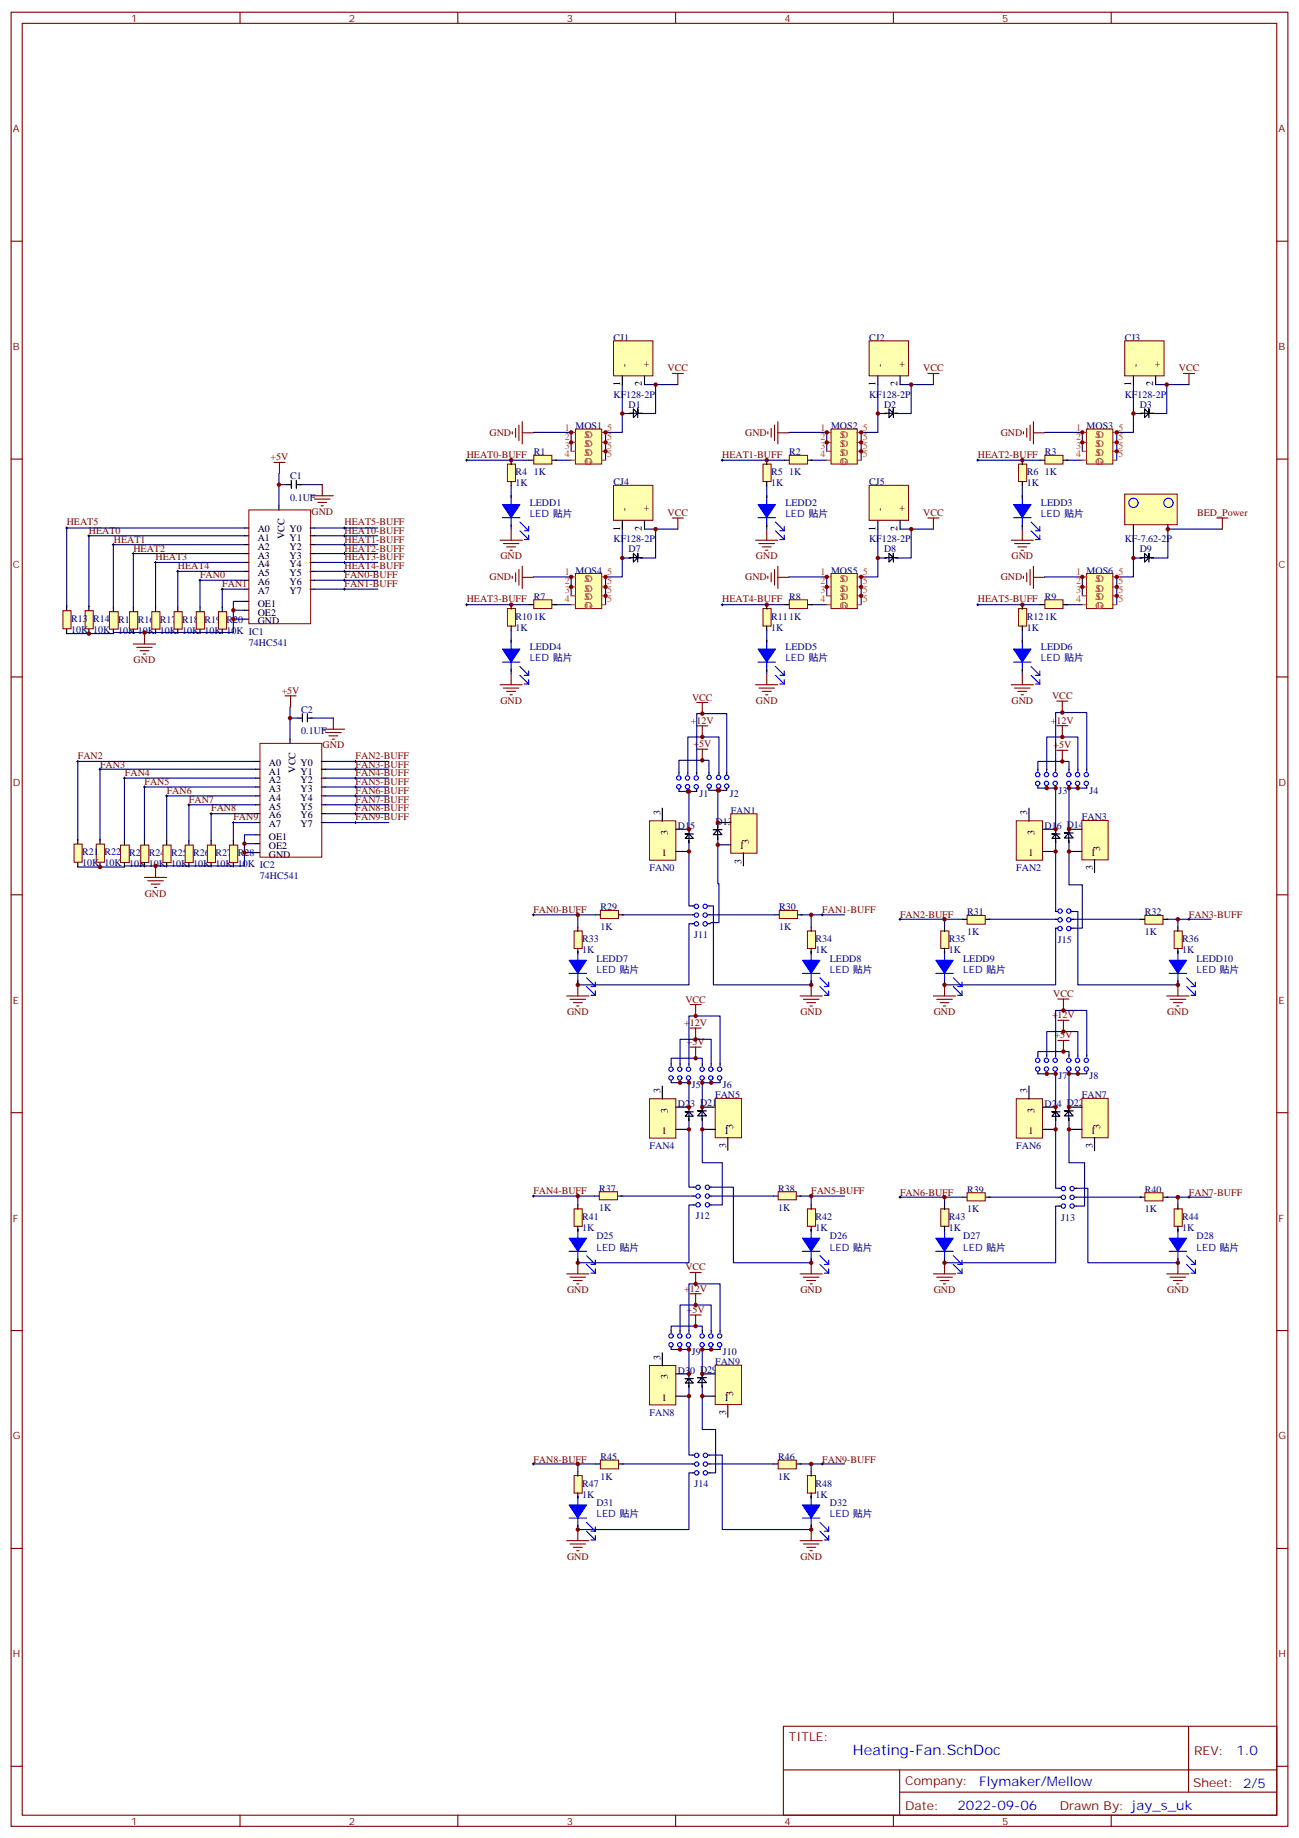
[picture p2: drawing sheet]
<svg xmlns="http://www.w3.org/2000/svg" width="412mm" height="583mm" viewBox="0 0 412 583" stroke-linecap="round" stroke-linejoin="round" font-family="sans-serif">
<defs><g id="words">
<text font-size="4.6" fill="#00f" x="270.8" y="556.9">Heating-Fan.SchDoc</text>
<g font-size="4.2" fill="#00f">
<text x="392.5" y="557.1">1.0</text>
<text x="310.9" y="566.7">Flymaker/Mellow</text>
<text x="304" y="574.5">2022-09-06</text>
</g>
<g font-size="3.9" fill="#800">
<text x="250.5" y="552.4">TITLE:</text>
<text x="379.1" y="557.1">REV:</text>
<text x="287.4" y="566.6">Company:</text>
<text x="378.7" y="567.3">Sheet: 2/5</text>
<text x="287.4" y="574.3">Date:</text>
<text x="336.4" y="574.4">Drawn By: jay_s_uk</text>
</g>
<g font-size="3.2" fill="#800">
<text x="41.6" y="6.9">1</text>
<text x="110.8" y="6.9">2</text>
<text x="179.9" y="6.9">3</text>
<text x="249.1" y="6.9">4</text>
<text x="318.2" y="6.9">5</text>
<text x="4.1" y="42">A</text>
<text x="405.9" y="42">A</text>
<text x="4.1" y="111.1">B</text>
<text x="405.9" y="111.1">B</text>
<text x="4.1" y="180.3">C</text>
<text x="405.9" y="180.3">C</text>
<text x="4.1" y="249.4">D</text>
<text x="405.9" y="249.4">D</text>
<text x="4.1" y="318.6">E</text>
<text x="405.9" y="318.6">E</text>
<text x="4.1" y="387.7">F</text>
<text x="405.9" y="387.7">F</text>
<text x="4.1" y="456.8">G</text>
<text x="405.9" y="456.8">G</text>
<text x="4.1" y="526">H</text>
<text x="405.9" y="526">H</text>
<text x="41.6" y="579.1">1</text>
<text x="110.8" y="579.1">2</text>
<text x="179.9" y="579.1">3</text>
<text x="249.1" y="579.1">4</text>
<text x="318.2" y="579.1">5</text>
</g>
<g font-size="3.2" fill="#000080">
<text x="194.8" y="108.2">CJ1</text>
<text x="275.9" y="108.2">CJ2</text>
<text x="357.1" y="108.2">CJ3</text>
<text x="194.8" y="126.3">KF128-2P</text>
<text x="199.5" y="129.4">D1</text>
<text x="275.9" y="126.3">KF128-2P</text>
<text x="280.7" y="129.4">D2</text>
<text x="357.1" y="126.3">KF128-2P</text>
<text x="361.8" y="129.4">D3</text>
<text x="169.4" y="144.5">R1</text>
<text x="250.6" y="144.5">R2</text>
<text x="331.7" y="144.5">R3</text>
<text x="92.1" y="152.1">C1</text>
<text x="163.7" y="154.3">1K</text>
<text x="163.7" y="150.8">R4</text>
<text x="169.4" y="150.8">1K</text>
<text x="194.8" y="154">CJ4</text>
<text x="244.8" y="154.3">1K</text>
<text x="244.8" y="150.8">R5</text>
<text x="250.6" y="150.8">1K</text>
<text x="275.9" y="154">CJ5</text>
<text x="325.9" y="154.3">1K</text>
<text x="325.9" y="150.8">R6</text>
<text x="331.7" y="150.8">1K</text>
<text x="92.1" y="158.9">0.1UF</text>
<text x="168.2" y="160.5">LEDD1</text>
<text x="249.3" y="160.5">LEDD2</text>
<text x="330.5" y="160.5">LEDD3</text>
<text x="168.2" y="164">LED 贴片</text>
<text x="249.3" y="164">LED 贴片</text>
<text x="330.5" y="164">LED 贴片</text>
<text x="194.8" y="172.2">KF128-2P</text>
<text x="275.9" y="172.2">KF128-2P</text>
<text x="357.1" y="172.2">KF-7.62-2P</text>
<text x="199.5" y="175.3">D7</text>
<text x="280.7" y="175.3">D8</text>
<text x="361.8" y="175.3">D9</text>
<text x="169.4" y="190.4">R7</text>
<text x="250.6" y="190.4">R8</text>
<text x="331.7" y="190.4">R9</text>
<text x="22.6" y="197.3">R13</text>
<text x="29.6" y="197.3">R14</text>
<text x="37.5" y="197.6">R15</text>
<text x="43.7" y="197.6">R16</text>
<text x="50.8" y="197.6">R17</text>
<text x="57.8" y="197.6">R18</text>
<text x="64.9" y="197.6">R19</text>
<text x="71.9" y="197.6">R20</text>
<text x="163.7" y="196.7">R101K</text>
<text x="244.8" y="196.7">R111K</text>
<text x="325.9" y="196.7">R121K</text>
<text x="22.6" y="200.9">10K 10K</text>
<text x="37.5" y="201.2">10K 10K 10K 10K 10K 10K IC1</text>
<text x="163.7" y="200.2">1K</text>
<text x="244.8" y="200.2">1K</text>
<text x="325.9" y="200.2">1K</text>
<text x="79" y="205">74HC541</text>
<text x="168.2" y="209.9">LED 贴片</text>
<text x="168.2" y="206.4">LEDD4</text>
<text x="249.3" y="209.9">LED 贴片</text>
<text x="249.3" y="206.4">LEDD5</text>
<text x="330.5" y="209.9">LED 贴片</text>
<text x="330.5" y="206.4">LEDD6</text>
<text x="95.6" y="226.2">C2</text>
<text x="95.6" y="233">0.1UF</text>
<text x="336" y="251.9">J3</text>
<text x="345.9" y="251.9">J4</text>
<text x="222.1" y="253">J1</text>
<text x="231.8" y="253.1">J2</text>
<text x="215.2" y="263.2">D15</text>
<text x="227.2" y="261.8">D13</text>
<text x="232" y="258.3">FAN1</text>
<text x="331.6" y="263.2">D16 D14</text>
<text x="343.5" y="260.4">FAN3</text>
<text x="26.1" y="274.9">10K 10K</text>
<text x="26.1" y="271.4">R21</text>
<text x="33.1" y="271.4">R22</text>
<text x="41.1" y="275.3">10K 10K 10K 10K 10K 10K IC2</text>
<text x="41.1" y="271.7">R23</text>
<text x="47.3" y="271.7">R24</text>
<text x="54.3" y="271.7">R25</text>
<text x="61.4" y="271.7">R26</text>
<text x="68.4" y="271.7">R27</text>
<text x="75.5" y="271.7">R28</text>
<text x="82.5" y="279.1">74HC541</text>
<text x="206.2" y="276.5">FAN0</text>
<text x="322.6" y="276.5">FAN2</text>
<text x="190.6" y="288.9">R29</text>
<text x="247.4" y="288.9">R30</text>
<text x="307" y="290.5">R31</text>
<text x="363.5" y="290.5">R32</text>
<text x="184.8" y="299">R33</text>
<text x="190.6" y="295.1">1K</text>
<text x="220.4" y="297.8">J11</text>
<text x="247.4" y="295.1">1K</text>
<text x="258.9" y="299">R34</text>
<text x="301.3" y="299">R35</text>
<text x="307" y="296.8">1K</text>
<text x="335.8" y="299.3">J15</text>
<text x="363.5" y="296.8">1K</text>
<text x="375.3" y="299">R36</text>
<text x="184.8" y="302.5">1K</text>
<text x="189.4" y="305.2">LEDD7</text>
<text x="258.9" y="302.5">1K</text>
<text x="263.4" y="305.2">LEDD8</text>
<text x="301.3" y="302.5">1K</text>
<text x="305.8" y="305.2">LEDD9</text>
<text x="375.3" y="302.5">1K</text>
<text x="379.9" y="305.2">LEDD10</text>
<text x="189.4" y="308.7">LED 贴片</text>
<text x="263.4" y="308.7">LED 贴片</text>
<text x="305.8" y="308.7">LED 贴片</text>
<text x="379.9" y="308.7">LED 贴片</text>
<text x="219.6" y="345.4">J5</text>
<text x="229.5" y="345.4">J6</text>
<text x="336" y="342.6">J7</text>
<text x="345.9" y="342.6">J8</text>
<text x="215.2" y="351.4">D23 D21</text>
<text x="227.1" y="348.6">FAN5</text>
<text x="331.6" y="351.4">D24 D22</text>
<text x="343.5" y="348.6">FAN7</text>
<text x="206.2" y="364.7">FAN4</text>
<text x="322.6" y="364.7">FAN6</text>
<text x="190.3" y="378.2">R37</text>
<text x="247.1" y="378.2">R38</text>
<text x="307" y="378.6">R39</text>
<text x="363.5" y="378.6">R40</text>
<text x="184.8" y="387.2">R41</text>
<text x="190.3" y="384.3">1K</text>
<text x="220.9" y="387">J12</text>
<text x="247.1" y="384.3">1K</text>
<text x="258.9" y="387.2">R42</text>
<text x="301.3" y="387.2">R43</text>
<text x="307" y="384.7">1K</text>
<text x="336.9" y="387.3">J13</text>
<text x="363.5" y="384.7">1K</text>
<text x="375.3" y="387.2">R44</text>
<text x="184.8" y="390.7">1K</text>
<text x="189.4" y="393.3">D25</text>
<text x="258.9" y="390.7">1K</text>
<text x="263.4" y="393.3">D26</text>
<text x="301.3" y="390.7">1K</text>
<text x="305.8" y="393.3">D27</text>
<text x="375.3" y="390.7">1K</text>
<text x="379.9" y="393.3">D28</text>
<text x="189.4" y="396.9">LED 贴片</text>
<text x="263.4" y="396.9">LED 贴片</text>
<text x="305.8" y="396.9">LED 贴片</text>
<text x="379.9" y="396.9">LED 贴片</text>
<text x="219.6" y="430.1">J9</text>
<text x="229.5" y="430.1">J10</text>
<text x="215.2" y="436">D30 D29</text>
<text x="227.1" y="433.3">FAN9</text>
<text x="206.2" y="449.4">FAN8</text>
<text x="190.6" y="463.4">R45</text>
<text x="247.1" y="463.4">R46</text>
<text x="184.8" y="471.8">R47</text>
<text x="190.6" y="469.7">1K</text>
<text x="220.5" y="472">J14</text>
<text x="247.1" y="469.7">1K</text>
<text x="258.9" y="471.8">R48</text>
<text x="184.8" y="475.4">1K</text>
<text x="189.4" y="478">D31</text>
<text x="258.9" y="475.4">1K</text>
<text x="263.4" y="478">D32</text>
<text x="189.4" y="481.5">LED 贴片</text>
<text x="263.4" y="481.5">LED 贴片</text>
</g>
<g font-size="3.2">
<text x="199.1" y="116.5" transform="rotate(-90 199.1 116.5)">-</text>
<text x="206.1" y="116.5" transform="rotate(-90 206.1 116.5)">+</text>
<text x="280.3" y="116.5" transform="rotate(-90 280.3 116.5)">-</text>
<text x="287.2" y="116.5" transform="rotate(-90 287.2 116.5)">+</text>
<text x="361.4" y="116.5" transform="rotate(-90 361.4 116.5)">-</text>
<text x="368.4" y="116.5" transform="rotate(-90 368.4 116.5)">+</text>
<text x="196.8" y="122.6" transform="rotate(-90 196.8 122.6)">1</text>
<text x="203.8" y="122.6" transform="rotate(-90 203.8 122.6)">2</text>
<text x="278" y="122.6" transform="rotate(-90 278 122.6)">1</text>
<text x="284.9" y="122.6" transform="rotate(-90 284.9 122.6)">2</text>
<text x="359.1" y="122.6" transform="rotate(-90 359.1 122.6)">1</text>
<text x="366.1" y="122.6" transform="rotate(-90 366.1 122.6)">2</text>
<text x="199.1" y="162.3" transform="rotate(-90 199.1 162.3)">-</text>
<text x="206.1" y="162.3" transform="rotate(-90 206.1 162.3)">+</text>
<text x="280.3" y="162.3" transform="rotate(-90 280.3 162.3)">-</text>
<text x="287.2" y="162.3" transform="rotate(-90 287.2 162.3)">+</text>
<text x="81.8" y="169">A0</text>
<text x="81.8" y="171.8">A1</text>
<text x="90.3" y="171.1" transform="rotate(-90 90.3 171.1)">VCC</text>
<text x="91.9" y="171.8">Y1</text>
<text x="91.9" y="169">Y0</text>
<text x="196.8" y="168.5" transform="rotate(-90 196.8 168.5)">1</text>
<text x="203.8" y="168.5" transform="rotate(-90 203.8 168.5)">2</text>
<text x="278" y="168.5" transform="rotate(-90 278 168.5)">1</text>
<text x="284.9" y="168.5" transform="rotate(-90 284.9 168.5)">2</text>
<text x="81.8" y="174.5">A2</text>
<text x="81.8" y="177.3">A3</text>
<text x="91.9" y="177.3">Y3</text>
<text x="91.9" y="174.5">Y2</text>
<text x="81.8" y="180.1">A4</text>
<text x="81.8" y="182.9">A5</text>
<text x="81.8" y="185.6">A6</text>
<text x="91.9" y="185.6">Y6</text>
<text x="91.9" y="182.9">Y5</text>
<text x="91.9" y="180.1">Y4</text>
<text x="81.8" y="188.4">A7</text>
<text x="91.9" y="188.4">Y7</text>
<text x="81.8" y="192.6">OE1</text>
<text x="81.8" y="195.4">OE2</text>
<text x="81.8" y="198.1">GND</text>
<text x="85.4" y="243.1">A0</text>
<text x="85.4" y="245.8">A1</text>
<text x="93.8" y="245.2" transform="rotate(-90 93.8 245.2)">VCC</text>
<text x="95.5" y="245.8">Y1</text>
<text x="95.5" y="243.1">Y0</text>
<text x="85.4" y="248.6">A2</text>
<text x="85.4" y="251.4">A3</text>
<text x="95.5" y="251.4">Y3</text>
<text x="95.5" y="248.6">Y2</text>
<text x="85.4" y="254.2">A4</text>
<text x="85.4" y="257">A5</text>
<text x="95.5" y="257">Y5</text>
<text x="95.5" y="254.2">Y4</text>
<text x="85.4" y="259.7">A6</text>
<text x="85.4" y="262.5">A7</text>
<text x="95.5" y="262.5">Y7</text>
<text x="95.5" y="259.7">Y6</text>
<text x="209.7" y="258.7" transform="rotate(-90 209.7 258.7)">3</text>
<text x="326.1" y="258.7" transform="rotate(-90 326.1 258.7)">3</text>
<text x="85.4" y="266.7">OE1</text>
<text x="85.4" y="269.5">OE2</text>
<text x="212" y="264.9" transform="rotate(-90 212 264.9)">3</text>
<text x="234.8" y="269.6">1</text>
<text x="237.7" y="268" transform="rotate(-90 237.7 268)">3</text>
<text x="328.4" y="264.9" transform="rotate(-90 328.4 264.9)">3</text>
<text x="85.4" y="272.2">GND</text>
<text x="210.1" y="271.8">1</text>
<text x="235.5" y="274.1" transform="rotate(-90 235.5 274.1)">3</text>
<text x="326.6" y="271.8">1</text>
<text x="346.3" y="271.7">1</text>
<text x="349.2" y="270.1" transform="rotate(-90 349.2 270.1)">3</text>
<text x="346.9" y="276.2" transform="rotate(-90 346.9 276.2)">3</text>
<text x="209.7" y="346.9" transform="rotate(-90 209.7 346.9)">3</text>
<text x="326.1" y="346.9" transform="rotate(-90 326.1 346.9)">3</text>
<text x="212" y="353.1" transform="rotate(-90 212 353.1)">3</text>
<text x="328.4" y="353.1" transform="rotate(-90 328.4 353.1)">3</text>
<text x="229.9" y="359.9">1</text>
<text x="232.8" y="358.3" transform="rotate(-90 232.8 358.3)">3</text>
<text x="346.3" y="359.9">1</text>
<text x="349.2" y="358.3" transform="rotate(-90 349.2 358.3)">3</text>
<text x="210.1" y="360">1</text>
<text x="230.5" y="364.4" transform="rotate(-90 230.5 364.4)">3</text>
<text x="326.6" y="360">1</text>
<text x="346.9" y="364.4" transform="rotate(-90 346.9 364.4)">3</text>
<text x="209.7" y="431.6" transform="rotate(-90 209.7 431.6)">3</text>
<text x="212" y="437.8" transform="rotate(-90 212 437.8)">3</text>
<text x="232.8" y="442.9" transform="rotate(-90 232.8 442.9)">3</text>
<text x="210.1" y="444.7">1</text>
<text x="229.9" y="444.6">1</text>
<text x="230.5" y="449.1" transform="rotate(-90 230.5 449.1)">3</text>
</g>
<g font-size="3.2" fill="#800000">
<text x="212" y="117.9">VCC</text>
<text x="293.1" y="117.9">VCC</text>
<text x="374.2" y="117.9">VCC</text>
<text x="155.4" y="138.3">GND</text>
<text x="236.6" y="138.3">GND</text>
<text x="317.7" y="138.3">GND</text>
<text x="85.9" y="146.1">+5V</text>
<text x="148.2" y="145.3">HEAT0-BUFF</text>
<text x="229.3" y="145.3">HEAT1-BUFF</text>
<text x="310.4" y="145.3">HEAT2-BUFF</text>
<text x="21.2" y="166.8">HEAT5</text>
<text x="98.9" y="163.4">GND</text>
<text x="109.4" y="166.8">HEAT5-BUFF</text>
<text x="212" y="163.8">VCC</text>
<text x="293.1" y="163.8">VCC</text>
<text x="380.1" y="163.8">BED_Power</text>
<text x="28.2" y="169.5">HEAT0</text>
<text x="36.1" y="172.3">HEAT1</text>
<text x="109.4" y="169.5">HEAT0-BUFF</text>
<text x="109.4" y="172.3">HEAT1-BUFF</text>
<text x="42.3" y="175.1">HEAT2</text>
<text x="49.4" y="177.9">HEAT3</text>
<text x="109.4" y="175.1">HEAT2-BUFF</text>
<text x="109.4" y="177.9">HEAT3-BUFF</text>
<text x="158.8" y="177.5">GND</text>
<text x="240" y="177.5">GND</text>
<text x="321.1" y="177.5">GND</text>
<text x="56.4" y="180.6">HEAT4</text>
<text x="63.5" y="183.4">FAN0</text>
<text x="109.4" y="180.6">HEAT4-BUFF</text>
<text x="109.4" y="183.4">FAN0-BUFF</text>
<text x="155.4" y="184.2">GND</text>
<text x="236.6" y="184.2">GND</text>
<text x="317.7" y="184.2">GND</text>
<text x="70.6" y="186.2">FAN1</text>
<text x="109.4" y="186.2">FAN1-BUFF</text>
<text x="148.2" y="191.1">HEAT3-BUFF</text>
<text x="229.3" y="191.1">HEAT4-BUFF</text>
<text x="310.4" y="191.1">HEAT5-BUFF</text>
<text x="42.4" y="210.5">GND</text>
<text x="89.4" y="220.2">+5V</text>
<text x="334" y="221.9">VCC</text>
<text x="158.8" y="223.4">GND</text>
<text x="219.7" y="222.3">VCC</text>
<text x="240" y="223.4">GND</text>
<text x="321.1" y="223.4">GND</text>
<text x="219.3" y="229.7">+12V</text>
<text x="333.6" y="229.7">+12V</text>
<text x="102.4" y="237.5">GND</text>
<text x="220.1" y="237.1">+5V</text>
<text x="334.4" y="237.5">+5V</text>
<text x="24.7" y="240.8">FAN2</text>
<text x="31.7" y="243.6">FAN3</text>
<text x="112.9" y="240.8">FAN2-BUFF</text>
<text x="112.9" y="243.6">FAN3-BUFF</text>
<text x="39.7" y="246.4">FAN4</text>
<text x="45.9" y="249.2">FAN5</text>
<text x="52.9" y="252">FAN6</text>
<text x="112.9" y="246.4">FAN4-BUFF</text>
<text x="112.9" y="249.2">FAN5-BUFF</text>
<text x="112.9" y="252">FAN6-BUFF</text>
<text x="60" y="254.7">FAN7</text>
<text x="67" y="257.5">FAN8</text>
<text x="112.9" y="254.7">FAN7-BUFF</text>
<text x="112.9" y="257.5">FAN8-BUFF</text>
<text x="74.1" y="260.3">FAN9</text>
<text x="112.9" y="260.3">FAN9-BUFF</text>
<text x="46" y="284.5">GND</text>
<text x="169.3" y="289.7">FAN0-BUFF</text>
<text x="261.1" y="289.9">FAN1-BUFF</text>
<text x="285.8" y="291.3">FAN2-BUFF</text>
<text x="377.5" y="291.3">FAN3-BUFF</text>
<text x="334.4" y="316.4">VCC</text>
<text x="180" y="322.2">GND</text>
<text x="217.6" y="318.2">VCC</text>
<text x="254.1" y="322.2">GND</text>
<text x="296.4" y="322.2">GND</text>
<text x="334" y="323.2">+12V</text>
<text x="370.5" y="322.2">GND</text>
<text x="217.2" y="325.6">+12V</text>
<text x="334.8" y="329.6">+5V</text>
<text x="218" y="331.7">+5V</text>
<text x="169.3" y="379">FAN4-BUFF</text>
<text x="257.5" y="379">FAN5-BUFF</text>
<text x="285.8" y="379.5">FAN6-BUFF</text>
<text x="377.5" y="379.5">FAN7-BUFF</text>
<text x="217.6" y="403.2">VCC</text>
<text x="180" y="410.4">GND</text>
<text x="217.2" y="410">+12V</text>
<text x="254.1" y="410.4">GND</text>
<text x="296.4" y="410.4">GND</text>
<text x="370.5" y="410.4">GND</text>
<text x="218" y="416.7">+5V</text>
<text x="169.3" y="464.1">FAN8-BUFF</text>
<text x="261.1" y="464.1">FAN9-BUFF</text>
<text x="180" y="495">GND</text>
<text x="254.1" y="495">GND</text>
</g>
<g font-size="3.2" fill="#cc4125">
<text x="179.3" y="136.7">1 MOS1</text>
<text x="192.8" y="136.7">5</text>
<text x="260.5" y="136.7">1 MOS2</text>
<text x="273.9" y="136.7">5</text>
<text x="341.6" y="136.7">1 MOS3</text>
<text x="355.1" y="136.7">5</text>
<text x="179.3" y="139.6">2</text>
<text x="179.3" y="142.4">3</text>
<text x="185.5" y="138.9">SD</text>
<text x="185.5" y="141.9">SD</text>
<text x="192.8" y="142.4">5</text>
<text x="192.8" y="139.6">5</text>
<text x="260.5" y="139.6">2</text>
<text x="260.5" y="142.4">3</text>
<text x="266.7" y="138.9">SD</text>
<text x="266.7" y="141.9">SD</text>
<text x="273.9" y="142.4">5</text>
<text x="273.9" y="139.6">5</text>
<text x="341.6" y="139.6">2</text>
<text x="341.6" y="142.4">3</text>
<text x="347.8" y="138.9">SD</text>
<text x="347.8" y="141.9">SD</text>
<text x="355.1" y="142.4">5</text>
<text x="355.1" y="139.6">5</text>
<text x="179.3" y="145.2">4</text>
<text x="185.5" y="144.7">SD</text>
<text x="185.5" y="147.5">G</text>
<text x="185.9" y="147.5">D</text>
<text x="192.8" y="145.2">5</text>
<text x="260.5" y="145.2">4</text>
<text x="266.7" y="144.7">SD</text>
<text x="266.7" y="147.5">G</text>
<text x="267.1" y="147.5">D</text>
<text x="273.9" y="145.2">5</text>
<text x="341.6" y="145.2">4</text>
<text x="347.8" y="144.7">SD</text>
<text x="347.8" y="147.5">G</text>
<text x="348.2" y="147.5">D</text>
<text x="355.1" y="145.2">5</text>
<text x="179.3" y="182.5">1 MOS4</text>
<text x="179.3" y="185.5">2</text>
<text x="185.5" y="184.8">SD</text>
<text x="192.8" y="185.5">5</text>
<text x="192.8" y="182.5">5</text>
<text x="260.5" y="182.5">1 MOS5</text>
<text x="260.5" y="185.5">2</text>
<text x="266.7" y="184.8">SD</text>
<text x="273.9" y="185.5">5</text>
<text x="273.9" y="182.5">5</text>
<text x="341.6" y="182.5">1 MOS6</text>
<text x="341.6" y="185.5">2</text>
<text x="347.8" y="184.8">SD</text>
<text x="355.1" y="185.5">5</text>
<text x="355.1" y="182.5">5</text>
<text x="179.3" y="188.3">3</text>
<text x="179.3" y="191.1">4</text>
<text x="185.5" y="187.8">SD</text>
<text x="185.5" y="190.6">SD</text>
<text x="192.8" y="191.1">5</text>
<text x="192.8" y="188.3">5</text>
<text x="260.5" y="188.3">3</text>
<text x="260.5" y="191.1">4</text>
<text x="266.7" y="187.8">SD</text>
<text x="266.7" y="190.6">SD</text>
<text x="273.9" y="191.1">5</text>
<text x="273.9" y="188.3">5</text>
<text x="341.6" y="188.3">3</text>
<text x="341.6" y="191.1">4</text>
<text x="347.8" y="187.8">SD</text>
<text x="347.8" y="190.6">SD</text>
<text x="355.1" y="191.1">5</text>
<text x="355.1" y="188.3">5</text>
<text x="185.5" y="193.3">G</text>
<text x="185.9" y="193.3">D</text>
<text x="266.7" y="193.3">G</text>
<text x="267.1" y="193.3">D</text>
<text x="347.8" y="193.3">G</text>
<text x="348.2" y="193.3">D</text>
</g>
</g></defs>
<g fill="none" stroke="#000" stroke-width=".32">
<path d="M147.8 146h.7M148.2 145.7v.7M229 146h.7M229.3 145.7v.7M310.1 146h.7M310.4 145.7v.7M20.8 167.6h.7M21.2 167.2v.7M27.9 170h.7M28.2 169.7v.7M35.6 172.9h.7M36 172.5v.7"/>
<path d="M42 175.7h.7M42.3 175.3v.7M49 178.5h.7M49.4 178.2v.7M109 167.6h.7M109 178.5h.7M109 170h.7M109 172.9h.7M109 175.7h.7M109.4 167.2v.7M109.4 169.7v.7M109.4 172.5v.7"/>
<path d="M109.4 175.3v.7M109.4 178.2v.7M56.1 181.3h.7M56.4 181v.7M63.1 184.1h.8M63.5 183.8v.7M70.2 187h.7M70.6 186.6v.7M109 181.3h.7M109 184.1h.7M109 187h.7M109.4 181v.7"/>
<path d="M109.4 183.8v.7M109.4 186.6v.7M147.8 191.9h.7M148.2 191.6v.7M229 191.9h.7M229.3 191.6v.7M310.1 191.9h.7M310.4 191.6v.7M24.3 241.7h.7M24.7 241.3v.7M31.4 244.1h.7M31.7 243.8v.7"/>
<path d="M39.2 246.9h.7M39.5 246.6v.7M45.5 249.8h.7M45.9 249.4v.7M52.6 252.6h.7M52.9 252.2v.7M59.6 255.4h.7M60 255.1v.7M66.7 258.2h.7M67 257.9v.7M112.5 241.7h.7M112.5 244.1h.7"/>
<path d="M112.5 249.8h.7M112.5 252.6h.7M112.5 255.4h.7M112.5 258.2h.7M112.5 246.9h.7M112.9 241.3v.7M112.9 243.8v.7M112.9 246.6v.7M112.9 249.4v.7M112.9 252.2v.7M112.9 255.1v.7M112.9 257.9v.7"/>
<path d="M73.7 261.1h.7M74.1 260.7v.7M112.5 261.1h.7M112.9 260.7v.7M169 290.3h.7M169.3 290v.7M260.7 290.3h.7M261.1 290v.7M285.4 291.7h.7M285.8 291.4v.7M377.1 291.7h.7M377.5 291.4v.7"/>
<path d="M169 379.6h.7M169.3 379.2v.7M257.2 379.6h.7M257.5 379.2v.7M285.4 379.9h.7M285.8 379.6v.7M377.1 379.9h.7M377.5 379.6v.7M169 464.6h.7M169.3 464.3v.7M260.7 464.6h.7M261.1 464.3v.7"/>
</g>
<g fill="none" stroke="#800000" stroke-width=".35">
<path d="M213.4 118.5h3.6M215.2 118.5v3.6M294.6 118.5h3.5M296.3 118.5v3.6M375.7 118.5h3.5M377.5 118.5v3.6M162.6 137v.7M163.7 135.9v2.9M164.7 134.9v4.9M165.8 137.4h3.5M165.8 133.8v7.1M243.8 137v.7"/>
<path d="M244.8 135.9v2.9M245.9 134.9v4.9M246.9 137.4h3.6M246.9 133.8v7.1M324.9 137v.7M326 135.9v2.9M327 134.9v4.9M328.1 137.4h3.5M328.1 133.8v7.1M87 146.8h3.5M88.7 146.8v3.5M98.8 157.3h7"/>
<path d="M99.8 158.4h5M100.9 159.5h2.8M102.3 153.8v3.5M102 160.5h.7M158.7 171.4h7.1M159.8 172.5h4.9M160.9 173.6h2.8M161.9 174.6h.7M162.3 167.9v3.5M165.8 179.7v7M213.4 164.4h3.6M215.2 164.4v3.5"/>
<path d="M239.9 171.4h7M240.9 172.5h5M242 173.6h2.8M243.1 174.6h.7M243.4 167.9v3.5M246.9 179.7v7M294.6 164.4h3.5M296.3 164.4v3.5M321 171.4h7.1M322.1 172.5h4.9M323.1 173.6h2.9M324.2 174.6h.7"/>
<path d="M324.6 167.9v3.5M328.1 179.7v7M386.3 164.4h3.5M388.1 164.4v3.5M162.6 182.9v.7M163.7 181.8v2.8M164.7 180.8v4.9M165.8 183.2h3.5M243.8 182.9v.7M244.8 181.8v2.8M245.9 180.8v4.9M246.9 183.2h3.6"/>
<path d="M324.9 182.9v.7M326 181.8v2.8M327 180.8v4.9M328.1 183.2h3.5M42.3 204.4h7.1M43.4 205.4h4.9M44.4 206.5h2.9M45.5 207.6h.7M45.9 200.9v3.5M158.7 217.3h7.1M159.8 218.4h4.9M160.9 219.4h2.8"/>
<path d="M162.3 213.8v3.5M239.9 217.3h7M240.9 218.4h5M242 219.4h2.8M243.4 213.8v3.5M321 217.3h7.1M322.1 218.4h4.9M323.1 219.4h2.9M324.6 213.8v3.5M90.5 220.8h3.5M92.3 220.8v3.6M102.3 231.4h7.1"/>
<path d="M103.4 232.5h4.9M104.4 233.5h2.8M105.5 234.6h.7M105.8 227.9v3.5M161.9 220.5h.7M221.2 230.4h3.5M221.2 237.8h3.5M221.2 223h3.5M223 223v3.5M223 230.4v3.5M223 237.8v3.5M243.1 220.5h.7"/>
<path d="M324.2 220.5h.7M335.5 238.1h3.5M335.5 230.3h3.5M335.5 222.5h3.5M337.3 222.5v3.5M337.3 230.3v3.5M337.3 238.1v3.6M45.9 278.5h7M46.9 279.5h5M49.4 274.9v3.6M48 280.6h2.8M49 281.6h.7"/>
<path d="M179.9 316.1h7.1M181 317.1h4.9M182 318.2h2.9M183.1 319.3h.7M183.4 312.6v3.5M219.1 318.8h3.5M220.8 318.8v3.6M254 316.1h7.1M255.1 317.1h4.9M256.1 318.2h2.8M257.2 319.3h.7M257.5 312.6v3.5"/>
<path d="M296.3 316.1h7.1M297.4 317.1h4.9M298.4 318.2h2.9M299.5 319.3h.7M299.9 312.6v3.5M335.8 317.1h3.6M337.6 317.1v3.5M370.4 316.1h7.1M371.5 317.1h4.9M372.5 318.2h2.9M373.6 319.3h.7M373.9 312.6v3.5"/>
<path d="M219.1 332.3h3.5M219.1 326.3h3.5M220.8 326.3v3.5M220.8 332.3v3.5M335.8 330.2h3.6M335.8 323.8h3.6M337.6 323.8v3.5M337.6 330.2v3.5M179.9 404.3h7.1M181 405.3h4.9M182 406.4h2.9M183.1 407.5h.7"/>
<path d="M183.4 400.8v3.5M219.1 417.3h3.5M219.1 410.6h3.5M219.1 403.8h3.5M220.8 403.8v3.6M220.8 410.6v3.5M220.8 417.3v3.6M254 404.3h7.1M255.1 405.3h4.9M256.1 406.4h2.8M257.2 407.5h.7M257.5 400.8v3.5"/>
<path d="M296.3 404.3h7.1M297.4 405.3h4.9M298.4 406.4h2.9M299.5 407.5h.7M299.9 400.8v3.5M370.4 404.3h7.1M371.5 405.3h4.9M372.5 406.4h2.9M373.6 407.5h.7M373.9 400.8v3.5M179.9 488.9h7.1M181 490h4.9"/>
<path d="M182 491.1h2.9M183.1 492.1h.7M183.4 485.4v3.5M254 488.9h7.1M255.1 490h4.9M256.1 491.1h2.8M257.2 492.1h.7M257.5 485.4v3.5"/>
</g>
<g fill="none" stroke="#000080" stroke-width=".35">
<path d="M169.3 137.2h12v6M197.6 122.1v9.1M200 131.2h-2.4v6h-5.3v8.8M204.6 122.1h10.6M208.1 122.1v9.1h-4.2M250.5 137.2h12v6M278.7 122.1v9.1M281.2 131.2h-2.5v6h-5.3v8.8M285.8 122.1h10.5M289.3 122.1v9.1h-4.3M331.6 137.2h12v6M359.8 122.1v9.1"/>
<path d="M362.3 131.2h-2.5v6h-5.3v8.8M366.9 122.1h10.6M370.4 122.1v9.1h-4.2M88.5 150.3v10.2M88.5 153.8h2.5M95.2 153.8h7.1M148.2 146h19.7M162.3 154.2v3.1M176.4 146h4.9M229.3 146h19.8M243.4 154.2v3.1M257.5 146h5"/>
<path d="M310.4 146h19.8M324.6 154.2v3.1M338.7 146h4.9M77.6 175.7h-35.3v16.9M77.6 178.5h-28.2v14.1M77.6 167.6h-56.4v25M77.6 172.9h-41.6v19.7M77.6 170h-49.4v22.6M99.8 167.6h20.1M99.8 170h20.1M99.8 172.9h20.1M99.8 175.7h20.1"/>
<path d="M99.8 178.5h20.1M162.3 167.2v.7M197.6 167.9v9.2M200 177.1h-2.4v6h-5.3v8.8M204.6 167.9h10.6M208.1 167.9v9.2h-4.2M243.4 167.2v.7M278.7 167.9v9.2M281.2 177.1h-2.5v6h-5.3v8.8M285.8 167.9h10.5M289.3 167.9v9.2h-4.3M324.6 167.2v.7"/>
<path d="M359.8 167.9v9.2M362.3 177.1h-2.5v6h-5.3v8.8M370.4 167.9h17.7M370.8 167.9v9.2h-4.6M74.1 196.5v4.2h-38.1v.4h-14.8M74.1 193.7v2.8h3.5M77.6 181.3h-21.2v11.3M77.6 184.1h-14.1v8.5M77.6 187h-7v5.6M77.6 190.9h-3.5v2.8h3.5M99.8 181.3h20.1M99.8 184.1h20.1"/>
<path d="M99.8 187h20.1M148.2 191.9h19.7M169.3 183.1h12v6M176.4 191.9h4.9M229.3 191.9h19.8M250.5 183.1h12v6M257.5 191.9h5M310.4 191.9h19.8M331.6 183.1h12v6M338.7 191.9h4.9M162.3 200v3.2M162.3 213.1v.7"/>
<path d="M243.4 200v3.2M243.4 213.1v.7M324.6 200v3.2M324.6 213.1v.7M92.1 224.4v10.2M92.1 227.9h2.4M98.8 227.9h7M81.1 249.8h-35.2v16.9M81.1 252.6h-28.2v14.1M81.1 255.4h-21.1v11.3M81.1 258.2h-14.1v8.5M81.1 241.7h-56.4v25"/>
<path d="M81.1 246.9h-41.6v19.8M81.1 244.1h-49.4v22.6M103.4 241.7h20.1M103.4 244.1h20.1M103.4 246.9h20.1M103.4 249.8h20.1M103.4 252.6h20.1M103.4 255.4h20.1M103.4 258.2h20.1M215.5 245.2v-3.9h9.6v3.9M215.5 251.2h5.7M218.4 245.2v-11.3h9.8v11.3"/>
<path d="M218.7 251.2v12M221.2 245.2v-18.7h9.5v18.7M225.1 250.8h5.6M227.9 250.8v11.3M329.5 244.1v-2.4h9.9v2.4M329.5 250.1h5.6v13.1M332.3 244.1v-10.2h9.9v10.2M335.1 244.1v-18h9.9v18M345 250.1h-5.6v13.1M77.6 270.6v4.2h-38.1v.4h-14.8M77.6 267.8v2.8h3.5M81.1 261.1h-7v5.6"/>
<path d="M81.1 264.9h-3.5v2.9h3.5M103.4 261.1h20.1M218.7 267.4v20.1h1.1M227.9 266.3v14.2h.3v12.3h-2.4l-.4 .4M335.1 267.4v21.9M339.4 267.4v13.4h4.2v13.8h-2.8M169.3 290.3h19.8M183.4 290.3v3.9M197.6 290.3h22.2M219.8 293.2h-1.1v19.4h-35.3v-.7M225.4 287.5h1.1v25.1h31v-.7M225.4 290.3h20.5"/>
<path d="M254.4 290.3h3.1v3.9M257.5 290.3h10.6M285.8 291.7h19.7M299.9 291.7v2.5M314 291.7h21.1M335.1 294.6v18h-35.2v-.7M340.8 289.3h1.4v23.3h31.7v-.7M340.8 291.7h21.1M370.4 291.7h3.5v2.5M373.9 291.4v.3h10.6M183.4 302v.3M257.5 302v.3"/>
<path d="M299.9 302v.3M373.9 302v.3M213.1 337.6v-1.8h9.9v1.8M215.9 337.6v-7.8h9.9v7.8M218.7 337.6v-15.2h9.9v15.2M329.5 334.8v-1.1h9.9v1.1M332.3 334.8v-7.4h9.9v7.4M335.1 334.8v-14.1h9.9v14.1M213.1 343.6h5.6v7.8M218.7 355.6v21.2h1.4M223 355.6v13.4h6.3v13.4h-3.5M228.6 343.6h-5.6v7.8"/>
<path d="M329.5 340.8h5.6v10.6M335.1 355.6v21.5h1.1M339.4 355.6v13.4h4.9v13.8h-2.5M345 340.8h-5.6v10.6M169.3 379.6h19.4M183.4 379.6v2.8M197.2 379.6h22.9M225.8 376.8h7v24h24.7v-.8M225.8 379.6h19.7M254 379.6h3.5v2.8M257.5 379.6h10.6M285.8 379.9h19.7"/>
<path d="M299.9 379.9v2.5M314 379.9h22.2M341.8 379.9h20.5h-.4M341.8 377.1h3.6v23.7h28.5v-.8M370.4 379.9h14.1M373.9 379.6v2.8M183.4 390.2v.3M220.1 382.4h-1.4v18.4h-35.3v-.8M257.5 390.2v.3M299.9 390.2v.3M336.2 382.8h-1.1v18h-35.2v-.8M373.9 390.2v.3"/>
<path d="M213.1 428.3h5.6v7.7M213.1 422.3v-1.4h9.9v1.4M215.9 422.3v-8.1h9.9v8.1M218.7 422.3v-14.8h9.9v14.8M228.6 428.3h-5.6v7.7M218.7 440.3v21.5h1.1M223 440.3v13.4h4.2v13.7h-1.8M169.3 464.6h19.8M183.4 464.6v2.5M183.4 474.8v.4M197.6 464.6h22.2M219.8 467.4h-1.1v18h-35.3v-.7"/>
<path d="M225.4 461.8h3.9v23.6h28.2v-.7M225.4 464.6h20.1M254 464.6h3.5v2.5M257.5 464.3v.3h10.6M257.5 474.8v.4"/>
</g>
<g fill="none" stroke="#000" stroke-width=".35">
<path d="M77.6 167.6h1.4M77.6 170h1.4M77.6 172.9h1.4M77.6 175.7h1.4M77.6 178.5h1.4M88.5 160.5v1.4M98.4 167.6h1.4M98.4 170h1.4M98.4 172.9h1.4M98.4 175.7h1.4M98.4 178.5h1.4M77.6 190.9h1.4"/>
<path d="M77.6 181.3h1.4M77.6 184.1h1.4M77.6 196.5h1.4M77.6 187h1.4M77.6 193.7h1.4M98.4 181.3h1.4M98.4 184.1h1.4M98.4 187h1.4"/>
</g>
<path d="M79 161.8h19.6v36.2h-19.6z" fill="none" stroke="#800000" stroke-width=".32"/>
<path d="M34.7 194.1h2.8v5.6h-2.8z" fill="#ffffb0" stroke="#800000" stroke-width=".32"/>
<path d="M36 192.6v1.4M36 199.7v1.4" fill="none" stroke="#000" stroke-width=".35"/>
<path d="M41.1 194.1h2.6v5.6h-2.6z" fill="#ffffb0" stroke="#800000" stroke-width=".32"/>
<path d="M42.3 192.6v1.4M42.3 199.7v1.4" fill="none" stroke="#000" stroke-width=".35"/>
<path d="M48.2 194.1h2.6v5.6h-2.6z" fill="#ffffb0" stroke="#800000" stroke-width=".32"/>
<path d="M49.4 192.6v1.4M49.4 199.7v1.4" fill="none" stroke="#000" stroke-width=".35"/>
<path d="M55.3 194.1h2.5v5.6h-2.5z" fill="#ffffb0" stroke="#800000" stroke-width=".32"/>
<path d="M56.4 192.6v1.4M56.4 199.7v1.4" fill="none" stroke="#000" stroke-width=".35"/>
<path d="M62.3 194.1h2.6v5.6h-2.6z" fill="#ffffb0" stroke="#800000" stroke-width=".32"/>
<path d="M63.5 192.6v1.4M63.5 199.7v1.4" fill="none" stroke="#000" stroke-width=".35"/>
<path d="M69.4 194.1h2.5v5.6h-2.5z" fill="#ffffb0" stroke="#800000" stroke-width=".32"/>
<path d="M70.6 192.6v1.4M70.6 199.7v1.4" fill="none" stroke="#000" stroke-width=".35"/>
<path d="M27 193.8h2.6v5.8h-2.6z" fill="#ffffb0" stroke="#800000" stroke-width=".32"/>
<path d="M28.2 192.3v1.4M28.2 199.7v1.4" fill="none" stroke="#000" stroke-width=".35"/>
<path d="M20 193.8h2.6v5.8h-2.6z" fill="#ffffb0" stroke="#800000" stroke-width=".32"/>
<g fill="none" stroke="#000" stroke-width=".35">
<path d="M91 153.8h1.4M92.5 152.4v2.6M94.1 152.4v2.6M94.2 153.8h1.4M21.2 192.3v1.4M21.2 199.7v1.4M92.1 234.6v1.4M81.1 241.7h1.4M81.1 244.1h1.4M81.1 246.9h1.4M81.1 249.8h1.4M81.1 252.6h1.4"/>
<path d="M81.1 255.4h1.4M81.1 258.2h1.4M102 241.7h1.4M102 244.1h1.4M102 246.9h1.4M102 249.8h1.4M102 252.6h1.4M102 255.4h1.4M102 258.2h1.4M81.1 264.9h1.4M81.1 270.6h1.4M81.1 261.1h1.4"/>
<path d="M81.1 267.8h1.4M102 261.1h1.4"/>
</g>
<path d="M82.5 235.9h19.6v36.1h-19.6z" fill="none" stroke="#800000" stroke-width=".32"/>
<path d="M38.3 268.2h2.8v5.6h-2.8z" fill="#ffffb0" stroke="#800000" stroke-width=".32"/>
<path d="M39.5 266.7v1.4M39.5 273.8v1.4" fill="none" stroke="#000" stroke-width=".35"/>
<path d="M44.7 268.2h2.6v5.6h-2.6z" fill="#ffffb0" stroke="#800000" stroke-width=".32"/>
<path d="M45.9 266.7v1.4M45.9 273.8v1.4" fill="none" stroke="#000" stroke-width=".35"/>
<path d="M51.7 268.2h2.6v5.6h-2.6z" fill="#ffffb0" stroke="#800000" stroke-width=".32"/>
<path d="M52.9 266.7v1.4M52.9 273.8v1.4" fill="none" stroke="#000" stroke-width=".35"/>
<path d="M58.8 268.2h2.6v5.6h-2.6z" fill="#ffffb0" stroke="#800000" stroke-width=".32"/>
<path d="M60 266.7v1.4M60 273.8v1.4" fill="none" stroke="#000" stroke-width=".35"/>
<path d="M65.8 268.2h2.6v5.6h-2.6z" fill="#ffffb0" stroke="#800000" stroke-width=".32"/>
<path d="M67 266.7v1.4M67 273.8v1.4" fill="none" stroke="#000" stroke-width=".35"/>
<path d="M72.9 268.2h2.6v5.6h-2.6z" fill="#ffffb0" stroke="#800000" stroke-width=".32"/>
<path d="M74.1 266.7v1.4M74.1 273.8v1.4" fill="none" stroke="#000" stroke-width=".35"/>
<path d="M30.6 267.9h2.5v5.7h-2.5z" fill="#ffffb0" stroke="#800000" stroke-width=".32"/>
<path d="M31.7 266.3v1.4M31.7 273.8v1.4" fill="none" stroke="#000" stroke-width=".35"/>
<path d="M23.5 267.9h2.6v5.7h-2.6z" fill="#ffffb0" stroke="#800000" stroke-width=".32"/>
<path d="M94.5 227.9h1.4M96 226.5v2.6M97.6 226.5v2.6M97.7 227.9h1.4M24.7 266.3v1.4M24.7 273.8v1.4" fill="none" stroke="#000" stroke-width=".35"/>
<path d="M182.7 136.2h8.3v11.1h-8.3z" fill="#ffffb0" stroke="#800000" stroke-width=".32"/>
<path d="M181.3 137.2h1.4M190.9 137.2h1.4M181.3 140.4h1.4M181.3 143.2h1.4M181.3 146h1.4M190.9 140.4h1.4M190.9 143.2h1.4M190.9 146h1.4" fill="none" stroke="#cc4026" stroke-width=".35"/>
<path d="M169.4 144.5h5.8v2.8h-5.8z" fill="#ffffb0" stroke="#800000" stroke-width=".32"/>
<path d="M167.9 146h1.4M175.4 146h1.3" fill="none" stroke="#000" stroke-width=".35"/>
<path d="M194.8 108.2h12.5v11.1h-12.5z" fill="#ffffb0" stroke="#800000" stroke-width=".32"/>
<path d="M197.6 119.3v2.8M204.6 119.3v2.8" fill="none" stroke="#000" stroke-width=".35"/>
<path d="M161.1 147.3h2.6v5.5h-2.6z" fill="#ffffb0" stroke="#800000" stroke-width=".32"/>
<path d="M199.7 131.2h.7M199.9 131.1h2.6M203.2 131.2h.7M203.9 131.1h-1.4l-1.4-1.3v2.7l1.4-1.4v-1.3v2.7M162.3 146v1.4M162.3 152.8v1.4M162.3 157.3v.7M162.3 166.5v.7" fill="none" stroke="#000" stroke-width=".35"/>
<path d="M162.3 157.3v9.8M159.5 164.3h5.6M165.1 165.7l2.7 2.8M165.1 168.5l2.7 2.7M166.4 168.5h1.4M166.4 171.2h1.4M167.8 167.1v1.4M167.8 169.8v1.4" fill="none" stroke="#00f" stroke-width=".35"/>
<path d="M159.5 160.1h5.6l-2.8 4.2z" fill="#00f" stroke="#00f" stroke-width=".32"/>
<path d="M182.7 182h8.3v11.1h-8.3z" fill="#ffffb0" stroke="#800000" stroke-width=".32"/>
<path d="M181.3 183.1h1.4M181.3 186.3h1.4M181.3 189.1h1.4M181.3 191.9h1.4M190.9 183.1h1.4M190.9 186.3h1.4M190.9 189.1h1.4M190.9 191.9h1.4" fill="none" stroke="#cc4026" stroke-width=".35"/>
<path d="M169.4 190.4h5.8v2.7h-5.8z" fill="#ffffb0" stroke="#800000" stroke-width=".32"/>
<path d="M167.9 191.9h1.4M175.4 191.9h1.3" fill="none" stroke="#000" stroke-width=".35"/>
<path d="M194.8 154h12.5v11.1h-12.5z" fill="#ffffb0" stroke="#800000" stroke-width=".32"/>
<path d="M197.6 165.1v2.8M204.6 165.1v2.8" fill="none" stroke="#000" stroke-width=".35"/>
<path d="M161.1 193.1h2.6v5.6h-2.6z" fill="#ffffb0" stroke="#800000" stroke-width=".32"/>
<path d="M199.7 177.1h.7M199.9 177h2.6M203.2 177.1h.7M203.9 177h-1.4l-1.4-1.4v2.8l1.4-1.4v-1.4v2.8M162.3 191.9v1.4M162.3 198.6v1.4M162.3 203.2v.7M162.3 212.4v.7" fill="none" stroke="#000" stroke-width=".35"/>
<path d="M159.5 210.1h5.6M162.3 203.2v9.7M165.1 211.5l2.7 2.8M165.1 214.3l2.7 2.8M166.4 214.3h1.4M166.4 217.1h1.4M167.8 212.9v1.4M167.8 215.7v1.4" fill="none" stroke="#00f" stroke-width=".35"/>
<path d="M159.5 206h5.6l-2.8 4.1z" fill="#00f" stroke="#00f" stroke-width=".32"/>
<path d="M263.8 136.2h8.4v11.1h-8.4z" fill="#ffffb0" stroke="#800000" stroke-width=".32"/>
<path d="M262.5 137.2h1.4M272 137.2h1.4M262.5 140.4h1.4M262.5 143.2h1.4M262.5 146h1.4M272 140.4h1.4M272 143.2h1.4M272 146h1.4" fill="none" stroke="#cc4026" stroke-width=".35"/>
<path d="M250.6 144.5h5.7v2.8h-5.7z" fill="#ffffb0" stroke="#800000" stroke-width=".32"/>
<path d="M249.1 146h1.4M256.5 146h1.4" fill="none" stroke="#000" stroke-width=".35"/>
<path d="M275.9 108.2h12.5v11.1h-12.5z" fill="#ffffb0" stroke="#800000" stroke-width=".32"/>
<path d="M278.7 119.3v2.8M285.8 119.3v2.8" fill="none" stroke="#000" stroke-width=".35"/>
<path d="M242.2 147.3h2.6v5.5h-2.6z" fill="#ffffb0" stroke="#800000" stroke-width=".32"/>
<path d="M280.8 131.2h.7M281 131.1h2.6M284.4 131.2h.6M285 131.1h-1.4l-1.4-1.3v2.7l1.4-1.4v-1.3v2.7M243.4 146v1.4M243.4 152.8v1.4M243.4 157.3v.7M243.4 166.5v.7" fill="none" stroke="#000" stroke-width=".35"/>
<path d="M243.4 157.3v9.8M240.6 164.3h5.6M246.2 165.7l2.8 2.8M246.2 168.5l2.8 2.7M247.6 168.5h1.4M247.6 171.2h1.4M249 167.1v1.4M249 169.8v1.4" fill="none" stroke="#00f" stroke-width=".35"/>
<path d="M240.6 160.1h5.6l-2.8 4.2z" fill="#00f" stroke="#00f" stroke-width=".32"/>
<path d="M263.8 182h8.4v11.1h-8.4z" fill="#ffffb0" stroke="#800000" stroke-width=".32"/>
<path d="M262.5 183.1h1.4M262.5 186.3h1.4M262.5 189.1h1.4M262.5 191.9h1.4M272 183.1h1.4M272 186.3h1.4M272 189.1h1.4M272 191.9h1.4" fill="none" stroke="#cc4026" stroke-width=".35"/>
<path d="M250.6 190.4h5.7v2.7h-5.7z" fill="#ffffb0" stroke="#800000" stroke-width=".32"/>
<path d="M249.1 191.9h1.4M256.5 191.9h1.4" fill="none" stroke="#000" stroke-width=".35"/>
<path d="M275.9 154h12.5v11.1h-12.5z" fill="#ffffb0" stroke="#800000" stroke-width=".32"/>
<path d="M278.7 165.1v2.8M285.8 165.1v2.8" fill="none" stroke="#000" stroke-width=".35"/>
<path d="M242.2 193.1h2.6v5.6h-2.6z" fill="#ffffb0" stroke="#800000" stroke-width=".32"/>
<path d="M280.8 177.1h.7M281 177h2.6M284.4 177.1h.6M285 177h-1.4l-1.4-1.4v2.8l1.4-1.4v-1.4v2.8M243.4 191.9v1.4M243.4 198.6v1.4M243.4 203.2v.7M243.4 212.4v.7" fill="none" stroke="#000" stroke-width=".35"/>
<path d="M240.6 210.1h5.6M243.4 203.2v9.7M246.2 211.5l2.8 2.8M246.2 214.3l2.8 2.8M247.6 214.3h1.4M247.6 217.1h1.4M249 212.9v1.4M249 215.7v1.4" fill="none" stroke="#00f" stroke-width=".35"/>
<path d="M240.6 206h5.6l-2.8 4.1z" fill="#00f" stroke="#00f" stroke-width=".32"/>
<path d="M345 136.2h8.3v11.1h-8.3z" fill="#ffffb0" stroke="#800000" stroke-width=".32"/>
<path d="M343.6 137.2h1.4M353.2 137.2h1.3M343.6 140.4h1.4M343.6 143.2h1.4M343.6 146h1.4M353.2 140.4h1.3M353.2 143.2h1.3M353.2 146h1.3" fill="none" stroke="#cc4026" stroke-width=".35"/>
<path d="M331.7 144.5h5.8v2.8h-5.8z" fill="#ffffb0" stroke="#800000" stroke-width=".32"/>
<path d="M330.2 146h1.4M337.6 146h1.4" fill="none" stroke="#000" stroke-width=".35"/>
<path d="M357.1 108.2h12.5v11.1h-12.5z" fill="#ffffb0" stroke="#800000" stroke-width=".32"/>
<path d="M359.8 119.3v2.8M366.9 119.3v2.8" fill="none" stroke="#000" stroke-width=".35"/>
<path d="M323.4 147.3h2.5v5.5h-2.5z" fill="#ffffb0" stroke="#800000" stroke-width=".32"/>
<path d="M361.9 131.2h.7M362.2 131.1h2.6M365.5 131.2h.7M366.1 131.1h-1.3l-1.4-1.3v2.7l1.4-1.4v-1.3v2.7M324.6 146v1.4M324.6 152.8v1.4M324.6 157.3v.7M324.6 166.5v.7" fill="none" stroke="#000" stroke-width=".35"/>
<path d="M324.6 157.3v9.8M321.8 164.3h5.5M327.3 165.7l2.8 2.8M327.3 168.5l2.8 2.7M328.7 168.5h1.4M328.7 171.2h1.4M330.1 167.1v1.4M330.1 169.8v1.4" fill="none" stroke="#00f" stroke-width=".35"/>
<path d="M321.8 160.1h5.5l-2.7 4.2z" fill="#00f" stroke="#00f" stroke-width=".32"/>
<path d="M345 182h8.3v11.1h-8.3z" fill="#ffffb0" stroke="#800000" stroke-width=".32"/>
<path d="M343.6 183.1h1.4M343.6 186.3h1.4M343.6 189.1h1.4M343.6 191.9h1.4M353.2 183.1h1.3M353.2 186.3h1.3M353.2 189.1h1.3M353.2 191.9h1.3" fill="none" stroke="#cc4026" stroke-width=".35"/>
<path d="M331.7 190.4h5.8v2.7h-5.8z" fill="#ffffb0" stroke="#800000" stroke-width=".32"/>
<path d="M330.2 191.9h1.4M337.6 191.9h1.4" fill="none" stroke="#000" stroke-width=".35"/>
<path d="M323.4 193.1h2.5v5.6h-2.5z" fill="#ffffb0" stroke="#800000" stroke-width=".32"/>
<g fill="none" stroke="#000" stroke-width=".35">
<path d="M361.9 177.1h.7M362.2 177h2.6M365.5 177.1h.7M366.1 177h-1.3l-1.4-1.4v2.8l1.4-1.4v-1.4v2.8M324.6 191.9v1.4M324.6 198.6v1.4M324.6 203.2v.7M324.6 212.4v.7M215.5 245.2v.7M215.5 250.5v.7M218.4 245.2v.7M218.4 250.5v.7"/>
<path d="M221.2 245.2v.7M221.2 250.5v.7"/>
</g>
<g fill="none" stroke="#00f" stroke-width=".35">
<path d="M321.8 210.1h5.5M324.6 203.2v9.7M327.3 211.5l2.8 2.8M327.3 214.3l2.8 2.8M328.7 214.3h1.4M328.7 217.1h1.4M330.1 212.9v1.4M330.1 215.7v1.4"/>
<circle cx="215.5" cy="249.7" r=".69"/>
<circle cx="215.5" cy="246.9" r=".69"/>
<circle cx="218.3" cy="249.7" r=".69"/>
<circle cx="218.3" cy="246.9" r=".69"/>
<circle cx="221" cy="249.7" r=".69"/>
<circle cx="221" cy="246.9" r=".69"/>
</g>
<path d="M321.8 206h5.5l-2.7 4.1z" fill="#00f" stroke="#00f" stroke-width=".32"/>
<path d="M206.2 260.5h8.4v12.5h-8.4z" fill="#ffffb0" stroke="#800000" stroke-width=".32"/>
<path d="M210.3 256.5v4.1M214.6 270.2h4.1M214.6 263.2h4.1" fill="none" stroke="#000" stroke-width=".35"/>
<path d="M182.3 295.5h2.5v5.5h-2.5z" fill="#ffffb0" stroke="#800000" stroke-width=".32"/>
<path d="M183.4 294.2v1.4M183.4 300.9v1.8M183.4 311.2v.7" fill="none" stroke="#000" stroke-width=".35"/>
<path d="M180.7 308.9h5.5M183.4 302v9.7M186.2 310.3l2.8 2.8M186.2 313.1l2.8 2.8M187.6 313.1h1.4M187.6 315.9h1.4M189 311.7v1.4M189 314.5v1.4" fill="none" stroke="#00f" stroke-width=".35"/>
<path d="M180.7 304.8h5.5l-2.8 4.1z" fill="#00f" stroke="#00f" stroke-width=".32"/>
<path d="M190.6 288.9h5.8v2.6h-5.8z" fill="#ffffb0" stroke="#800000" stroke-width=".32"/>
<path d="M189.1 290.3h1.4M196.5 290.3h1.4" fill="none" stroke="#000" stroke-width=".35"/>
<path d="M256.3 295.5h2.6v5.5h-2.6z" fill="#ffffb0" stroke="#800000" stroke-width=".32"/>
<path d="M257.5 294.2v1.4M257.5 300.9v1.8M257.5 311.2v.7" fill="none" stroke="#000" stroke-width=".35"/>
<path d="M254.8 308.9h5.5M257.5 302v9.7M260.3 310.3l2.8 2.8M260.3 313.1l2.8 2.8M261.7 313.1h1.4M261.7 315.9h1.4M263.1 311.7v1.4M263.1 314.5v1.4" fill="none" stroke="#00f" stroke-width=".35"/>
<path d="M254.8 304.8h5.5l-2.8 4.1z" fill="#00f" stroke="#00f" stroke-width=".32"/>
<path d="M247.4 288.9h5.8v2.6h-5.8z" fill="#ffffb0" stroke="#800000" stroke-width=".32"/>
<g fill="none" stroke="#000" stroke-width=".35">
<path d="M329.5 244.1v.7M329.5 249.4v.7M332.3 244.1v.7M332.3 249.4v.7M335.1 244.1v.7M335.1 249.4v.7M339.4 244.1v.7M339.4 249.4v.7M342.2 244.1v.7M342.2 249.4v.7M345 244.1v.7M345 249.4v.7"/>
<path d="M218.7 263.3v1.4l-1.2 1.4h2.6l-1.4-1.4h-1.2h2.6M218.7 263.2v.7M218.7 264.7v2.8M227.8 263.3l.1 3M227.9 262.8l-.1-.7v1.2l-1.4 1.6h2.8l-1.4-1.6h-1.4h2.8M245.9 290.3h1.4M253.3 290.3h1.4"/>
</g>
<path d="M330.1 248.6a.7 .7 0 0 0-.9-.6 .7 .7 0 0 0-.3 1.1 .7 .7 0 0 0 1.2-.2v-.3M330.1 245.8a.7 .7 0 0 0-.9-.6 .7 .7 0 0 0-.3 1.1 .7 .7 0 0 0 1.2-.2v-.2M332.9 248.6a.7 .7 0 0 0-1-.6 .7 .7 0 0 0-.2 1.1 .7 .7 0 0 0 1.1-.2l.1-.3M332.9 245.8a.7 .7 0 0 0-1-.6 .7 .7 0 0 0-.2 1.1 .7 .7 0 0 0 1.1-.2l.1-.2M335.7 248.6a.69 .69 0 0 0-1-.6 .69 .69 0 0 0-.2 1.1 .69 .69 0 0 0 1.1-.2l.1-.3M335.7 245.8a.69 .69 0 0 0-1-.6 .69 .69 0 0 0-.2 1.1 .69 .69 0 0 0 1.1-.2l.1-.2M340 248.6a.7 .7 0 0 0-1-.6 .7 .7 0 0 0-.2 1.1 .7 .7 0 0 0 1.1-.2l.1-.3M340 245.8a.7 .7 0 0 0-1-.6 .7 .7 0 0 0-.2 1.1 .7 .7 0 0 0 1.1-.2l.1-.2M342.8 248.6a.7 .7 0 0 0-1-.6 .7 .7 0 0 0-.2 1.1 .7 .7 0 0 0 1.1-.2l.1-.3M342.8 245.8a.7 .7 0 0 0-1-.6 .7 .7 0 0 0-.2 1.1 .7 .7 0 0 0 1.1-.2l.1-.2M345.6 248.6a.69 .69 0 0 0-1-.6 .69 .69 0 0 0-.2 1.1 .69 .69 0 0 0 1.1-.2l.1-.3M345.6 245.8a.69 .69 0 0 0-1-.6 .69 .69 0 0 0-.2 1.1 .69 .69 0 0 0 1.1-.2l.1-.2" fill="none" stroke="#00f" stroke-width=".35"/>
<path d="M322.6 260.5h8.4v12.5h-8.4z" fill="#ffffb0" stroke="#800000" stroke-width=".32"/>
<path d="M326.7 256.5v4.1M331 270.2h4.1M331 263.2h4.1" fill="none" stroke="#000" stroke-width=".35"/>
<path d="M298.7 295.5h2.6v5.5h-2.6z" fill="#ffffb0" stroke="#800000" stroke-width=".32"/>
<path d="M299.9 294.2v1.4M299.9 300.9v1.8M299.9 311.2v.7" fill="none" stroke="#000" stroke-width=".35"/>
<path d="M297.1 308.9h5.5M299.9 302v9.7M302.6 310.3l2.8 2.8M302.6 313.1l2.8 2.8M304 313.1h1.4M304 315.9h1.4M305.4 311.7v1.4M305.4 314.5v1.4" fill="none" stroke="#00f" stroke-width=".35"/>
<path d="M297.1 304.8h5.5l-2.7 4.1z" fill="#00f" stroke="#00f" stroke-width=".32"/>
<path d="M307 290.5h5.8v2.8h-5.8z" fill="#ffffb0" stroke="#800000" stroke-width=".32"/>
<path d="M305.5 291.7h1.4M312.9 291.7h1.4" fill="none" stroke="#000" stroke-width=".35"/>
<path d="M372.8 295.5h2.5v5.5h-2.5z" fill="#ffffb0" stroke="#800000" stroke-width=".32"/>
<path d="M373.9 294.2v1.4M373.9 300.9v1.8M373.9 311.2v.7" fill="none" stroke="#000" stroke-width=".35"/>
<path d="M371.2 308.9h5.5M373.9 302v9.7M376.7 310.3l2.8 2.8M376.7 313.1l2.8 2.8M378.1 313.1h1.4M378.1 315.9h1.4M379.5 311.7v1.4M379.5 314.5v1.4" fill="none" stroke="#00f" stroke-width=".35"/>
<path d="M371.2 304.8h5.5l-2.8 4.1z" fill="#00f" stroke="#00f" stroke-width=".32"/>
<path d="M363.5 290.5h5.7v2.8h-5.7z" fill="#ffffb0" stroke="#800000" stroke-width=".32"/>
<g fill="none" stroke="#000" stroke-width=".35">
<path d="M335.1 263.3v1.4l-1.1 1.4h2.5l-1.4-1.4h-1.1h2.5M335.1 263.2v.7M335.1 264.7v2.8M339.3 263.2v1.2l-1.4 1.5h2.8l-1.4-1.5h-1.4h2.8M339.3 264.4v2.9M339.4 263.2v.7M339.4 266.7v.7M361.9 291.7h1.4M369.4 291.7h1.4M213.1 337.6v.7M215.9 337.6v.7M218.7 337.6v.7"/>
<path d="M223 337.6v.7M225.8 337.6v.7M228.6 337.6v.7M213.1 342.9v.7M215.9 342.9v.7M218.7 342.9v.7M223 342.9v.7M225.8 342.9v.7M228.6 342.9v.7"/>
</g>
<g fill="none" stroke="#00f" stroke-width=".35">
<circle cx="213" cy="339.3" r=".69"/>
<circle cx="215.8" cy="339.3" r=".69"/>
<circle cx="218.6" cy="339.3" r=".69"/>
<circle cx="222.9" cy="339.3" r=".69"/>
<circle cx="225.7" cy="339.3" r=".69"/>
<circle cx="228.4" cy="339.3" r=".69"/>
<circle cx="213" cy="342.1" r=".69"/>
<circle cx="215.8" cy="342.1" r=".69"/>
<circle cx="218.6" cy="342.1" r=".69"/>
<circle cx="222.9" cy="342.1" r=".69"/>
<circle cx="225.7" cy="342.1" r=".69"/>
<circle cx="228.4" cy="342.1" r=".69"/>
</g>
<path d="M206.2 348.7h8.4v12.5h-8.4z" fill="#ffffb0" stroke="#800000" stroke-width=".32"/>
<path d="M210.3 344.7v4.1M214.6 358.4h4.1M214.6 351.4h4.1" fill="none" stroke="#000" stroke-width=".35"/>
<path d="M182.3 383.6h2.5v5.6h-2.5z" fill="#ffffb0" stroke="#800000" stroke-width=".32"/>
<path d="M183.4 382.4v1.4M183.4 389.1v1.8M183.4 399.4v.6" fill="none" stroke="#000" stroke-width=".35"/>
<path d="M180.7 397.1h5.5M183.4 390.2v9.7M186.2 398.5l2.8 2.8M189 399.9v1.4M186.2 401.3l2.8 2.8M187.6 401.3h1.4M187.6 404.1h1.4M189 402.7v1.4" fill="none" stroke="#00f" stroke-width=".35"/>
<path d="M180.7 392.9h5.5l-2.8 4.2z" fill="#00f" stroke="#00f" stroke-width=".32"/>
<path d="M190.3 378.2h5.7v2.6h-5.7z" fill="#ffffb0" stroke="#800000" stroke-width=".32"/>
<path d="M188.7 379.6h1.4M196.2 379.6h1.4" fill="none" stroke="#000" stroke-width=".35"/>
<path d="M256.3 383.6h2.6v5.6h-2.6z" fill="#ffffb0" stroke="#800000" stroke-width=".32"/>
<path d="M257.5 382.4v1.4M257.5 389.1v1.8M257.5 399.4v.6" fill="none" stroke="#000" stroke-width=".35"/>
<path d="M254.8 397.1h5.5M257.5 390.2v9.7M260.3 398.5l2.8 2.8M263.1 399.9v1.4M260.3 401.3l2.8 2.8M261.7 401.3h1.4M261.7 404.1h1.4M263.1 402.7v1.4" fill="none" stroke="#00f" stroke-width=".35"/>
<path d="M254.8 392.9h5.5l-2.8 4.2z" fill="#00f" stroke="#00f" stroke-width=".32"/>
<path d="M247.1 378.2h5.7v2.6h-5.7z" fill="#ffffb0" stroke="#800000" stroke-width=".32"/>
<g fill="none" stroke="#000" stroke-width=".35">
<path d="M329.5 334.8v.7M332.3 334.8v.7M335.1 334.8v.7M339.4 334.8v.7M342.2 334.8v.7M345 334.8v.7M218.7 351.5v1.4l-1.2 1.4h2.6l-1.4-1.4h-1.2h2.6M218.7 351.4v.7M218.7 352.9v2.7M222.9 351.4v1.2l-1.4 1.5h2.8l-1.4-1.5h-1.4h2.8M222.9 352.6v2.9M223 351.4v.7"/>
<path d="M223 354.9v.7M329.5 340.1v.7M332.3 340.1v.7M335.1 340.1v.7M339.4 340.1v.7M342.2 340.1v.7M345 340.1v.7M245.5 379.6h1.4M253 379.6h1.4"/>
</g>
<g fill="none" stroke="#00f" stroke-width=".35">
<circle cx="329.4" cy="339.3" r=".69"/>
<circle cx="329.4" cy="336.5" r=".69"/>
<circle cx="332.2" cy="339.3" r=".69"/>
<circle cx="332.2" cy="336.5" r=".69"/>
<circle cx="335" cy="339.3" r=".69"/>
<circle cx="335" cy="336.5" r=".69"/>
<circle cx="339.3" cy="339.3" r=".69"/>
<circle cx="339.3" cy="336.5" r=".69"/>
<circle cx="342.1" cy="339.3" r=".69"/>
<circle cx="342.1" cy="336.5" r=".69"/>
<circle cx="344.9" cy="339.3" r=".69"/>
<circle cx="344.9" cy="336.5" r=".69"/>
</g>
<path d="M322.6 348.7h8.4v12.5h-8.4z" fill="#ffffb0" stroke="#800000" stroke-width=".32"/>
<path d="M326.7 344.7v4.1M331 358.4h4.1M331 351.4h4.1" fill="none" stroke="#000" stroke-width=".35"/>
<path d="M298.7 383.6h2.6v5.6h-2.6z" fill="#ffffb0" stroke="#800000" stroke-width=".32"/>
<path d="M299.9 382.4v1.4M299.9 389.1v1.8M299.9 399.4v.6" fill="none" stroke="#000" stroke-width=".35"/>
<path d="M297.1 397.1h5.5M299.9 390.2v9.7M302.6 398.5l2.8 2.8M305.4 399.9v1.4M302.6 401.3l2.8 2.8M304 401.3h1.4M304 404.1h1.4M305.4 402.7v1.4" fill="none" stroke="#00f" stroke-width=".35"/>
<path d="M297.1 392.9h5.5l-2.7 4.2z" fill="#00f" stroke="#00f" stroke-width=".32"/>
<path d="M307 378.6h5.8v2.5h-5.8z" fill="#ffffb0" stroke="#800000" stroke-width=".32"/>
<path d="M305.5 379.9h1.4M312.9 379.9h1.4" fill="none" stroke="#000" stroke-width=".35"/>
<path d="M372.8 383.6h2.5v5.6h-2.5z" fill="#ffffb0" stroke="#800000" stroke-width=".32"/>
<path d="M373.9 382.4v1.4M373.9 389.1v1.8M373.9 399.4v.6" fill="none" stroke="#000" stroke-width=".35"/>
<path d="M371.2 397.1h5.5M373.9 390.2v9.7M376.7 398.5l2.8 2.8M379.5 399.9v1.4M376.7 401.3l2.8 2.8M378.1 401.3h1.4M378.1 404.1h1.4M379.5 402.7v1.4" fill="none" stroke="#00f" stroke-width=".35"/>
<path d="M371.2 392.9h5.5l-2.8 4.2z" fill="#00f" stroke="#00f" stroke-width=".32"/>
<path d="M363.5 378.6h5.7v2.5h-5.7z" fill="#ffffb0" stroke="#800000" stroke-width=".32"/>
<g fill="none" stroke="#000" stroke-width=".35">
<path d="M335.1 351.5v1.4l-1.1 1.4h2.5l-1.4-1.4h-1.1h2.5M335.1 351.4v.7M335.1 352.9v2.7M339.3 351.4v1.2l-1.4 1.5h2.8l-1.4-1.5h-1.4h2.8M339.3 352.6v2.9M339.4 351.4v.7M339.4 354.9v.7M361.9 379.9h1.4M369.4 379.9h1.4M213.1 422.3v.7M213.1 427.6v.7M215.9 422.3v.7"/>
<path d="M215.9 427.6v.7M218.7 422.3v.7M218.7 427.6v.7M223 422.3v.7M223 427.6v.7M225.8 422.3v.7M225.8 427.6v.7M228.6 422.3v.7M228.6 427.6v.7"/>
</g>
<g fill="none" stroke="#00f" stroke-width=".35">
<circle cx="213" cy="426.8" r=".69"/>
<circle cx="213" cy="424" r=".69"/>
<circle cx="215.8" cy="426.8" r=".69"/>
<circle cx="215.8" cy="424" r=".69"/>
<circle cx="218.6" cy="426.8" r=".69"/>
<circle cx="218.6" cy="424" r=".69"/>
<circle cx="222.9" cy="426.8" r=".69"/>
<circle cx="222.9" cy="424" r=".69"/>
<circle cx="225.7" cy="426.8" r=".69"/>
<circle cx="225.7" cy="424" r=".69"/>
<circle cx="228.4" cy="426.8" r=".69"/>
<circle cx="228.4" cy="424" r=".69"/>
</g>
<path d="M206.2 433.4h8.4v12.5h-8.4z" fill="#ffffb0" stroke="#800000" stroke-width=".32"/>
<path d="M210.3 429.3v4.2M214.6 436h4.1M214.6 443.1h4.1" fill="none" stroke="#000" stroke-width=".35"/>
<path d="M182.3 468.3h2.5v5.6h-2.5z" fill="#ffffb0" stroke="#800000" stroke-width=".32"/>
<path d="M183.4 467.1v1.4M183.4 473.8v1.7M183.4 484v.7" fill="none" stroke="#000" stroke-width=".35"/>
<path d="M183.4 474.8v9.8M180.7 481.8h5.5M186.2 483.2l2.8 2.8M186.2 486l2.8 2.7M187.6 486h1.4M187.6 488.7h1.4M189 484.6v1.4M189 487.3v1.4" fill="none" stroke="#00f" stroke-width=".35"/>
<path d="M180.7 477.6h5.5l-2.8 4.2z" fill="#00f" stroke="#00f" stroke-width=".32"/>
<path d="M190.6 463.4h5.8v2.8h-5.8z" fill="#ffffb0" stroke="#800000" stroke-width=".32"/>
<path d="M189.1 464.6h1.4M196.5 464.6h1.4" fill="none" stroke="#000" stroke-width=".35"/>
<path d="M256.3 468.3h2.6v5.6h-2.6z" fill="#ffffb0" stroke="#800000" stroke-width=".32"/>
<path d="M257.5 467.1v1.4M257.5 473.8v1.7M257.5 484v.7" fill="none" stroke="#000" stroke-width=".35"/>
<path d="M257.5 474.8v9.8M254.8 481.8h5.5M260.3 483.2l2.8 2.8M260.3 486l2.8 2.7M261.7 486h1.4M261.7 488.7h1.4M263.1 484.6v1.4M263.1 487.3v1.4" fill="none" stroke="#00f" stroke-width=".35"/>
<path d="M254.8 477.6h5.5l-2.8 4.2z" fill="#00f" stroke="#00f" stroke-width=".32"/>
<path d="M247.1 463.4h5.7v2.8h-5.7z" fill="#ffffb0" stroke="#800000" stroke-width=".32"/>
<path d="M218.7 436.1v1.4l-1.2 1.4h2.6l-1.4-1.4h-1.2h2.6M218.7 436v.7M218.7 437.5v2.8M222.9 436v1.2l-1.4 1.6h2.8l-1.4-1.6h-1.4h2.8M222.9 437.2v3M223 436v.7M223 439.6v.7M245.5 464.6h1.4M253 464.6h1.4" fill="none" stroke="#000" stroke-width=".35"/>
<path d="M232 258.3h8.3v12.5h-8.3z" fill="#ffffb0" stroke="#800000" stroke-width=".32"/>
<path d="M227.9 268.1h4.2M227.9 261.1h4.2M236 270.6v4.2" fill="none" stroke="#000" stroke-width=".35"/>
<path d="M343.5 260.4h8.3v12.5h-8.3z" fill="#ffffb0" stroke="#800000" stroke-width=".32"/>
<path d="M339.4 270.2h4.1M339.4 263.2h4.1M347.5 272.8v4.1" fill="none" stroke="#000" stroke-width=".35"/>
<path d="M343.5 348.6h8.3v12.5h-8.3z" fill="#ffffb0" stroke="#800000" stroke-width=".32"/>
<path d="M339.4 358.4h4.1M339.4 351.4h4.1M347.5 361v4.1" fill="none" stroke="#000" stroke-width=".35"/>
<path d="M227.1 348.6h8.3v12.5h-8.3z" fill="#ffffb0" stroke="#800000" stroke-width=".32"/>
<path d="M223 358.4h4.1M223 351.4h4.1M231.1 361v4.1" fill="none" stroke="#000" stroke-width=".35"/>
<path d="M227.1 433.3h8.3v12.5h-8.3z" fill="#ffffb0" stroke="#800000" stroke-width=".32"/>
<path d="M223 436h4.1M223 443.1h4.1M231.1 445.6v4.2" fill="none" stroke="#000" stroke-width=".35"/>
<path d="M357.1 156.8h16.6v9.7h-16.6z" fill="#ffffb0" stroke="#800000" stroke-width=".32"/>
<g fill="none" stroke="#00f" stroke-width=".35">
<path d="M221.9 464.7a.69 .69 0 0 0-1-.7 .69 .69 0 0 0-.2 1.1 .69 .69 0 0 0 1.1-.2l.1-.2M224.6 464.7a.7 .7 0 0 0-.9-.7 .7 .7 0 0 0-.2 1.1 .7 .7 0 0 0 1.1-.2v-.2"/>
<circle cx="359.8" cy="159.6" r="1.48"/>
<circle cx="370.9" cy="159.6" r="1.47"/>
<circle cx="225.1" cy="246.7" r=".69"/>
<circle cx="225.1" cy="249.5" r=".69"/>
<circle cx="228.1" cy="246.7" r=".69"/>
<circle cx="228.1" cy="249.5" r=".69"/>
<circle cx="230.7" cy="246.7" r=".69"/>
<circle cx="230.7" cy="249.5" r=".69"/>
<circle cx="221.1" cy="287.6" r=".69"/>
<circle cx="221.1" cy="293.2" r=".69"/>
<circle cx="221.1" cy="290.4" r=".69"/>
<circle cx="223.9" cy="287.6" r=".69"/>
<circle cx="223.9" cy="293.2" r=".69"/>
<circle cx="223.9" cy="290.4" r=".69"/>
<circle cx="336.5" cy="294.7" r=".69"/>
<circle cx="336.5" cy="289.1" r=".69"/>
<circle cx="336.5" cy="291.9" r=".69"/>
<circle cx="339.3" cy="294.7" r=".7"/>
<circle cx="339.3" cy="289.1" r=".7"/>
<circle cx="339.3" cy="291.9" r=".69"/>
<circle cx="221.6" cy="379.6" r=".69"/>
<circle cx="221.6" cy="376.8" r=".69"/>
<circle cx="224.6" cy="379.6" r=".69"/>
<circle cx="224.6" cy="376.8" r=".69"/>
<circle cx="337.6" cy="377.2" r=".69"/>
<circle cx="337.6" cy="380" r=".69"/>
<circle cx="340.4" cy="377.2" r=".7"/>
<circle cx="340.4" cy="380" r=".69"/>
<circle cx="221.6" cy="382.4" r=".69"/>
<circle cx="224.6" cy="382.4" r=".69"/>
<circle cx="337.6" cy="382.8" r=".69"/>
<circle cx="340.4" cy="382.8" r=".7"/>
<circle cx="221.2" cy="467.4" r=".69"/>
<circle cx="221.2" cy="461.9" r=".69"/>
<circle cx="223.9" cy="467.4" r=".7"/>
<circle cx="223.9" cy="461.9" r=".7"/>
</g>
<g fill="none" stroke="#000" stroke-width=".35">
<path d="M359.8 166.5v1.4M370.8 166.5v1.4M225.1 245.2v.7M225.1 250.1v.7M228.2 245.2v.7M228.2 250.1v.7M230.7 245.2v.7M230.7 250.1v.7M219.8 293.2h.7M219.8 290.3h.7M219.8 287.5h.7M224.7 293.2h.7"/>
<path d="M224.7 290.3h.7M224.7 287.5h.7M335.1 294.6h.7M335.1 291.7h.7M335.1 289.3h.7M340.1 294.6h.7M340.1 291.7h.7M340.1 289.3h.7M220.1 379.6h.7M220.1 376.8h.7M225.1 379.6h.7M225.1 376.8h.7"/>
<path d="M336.2 379.9h.7M336.2 377.1h.7M341.1 379.9h.7M341.1 377.1h.7M220.1 382.4h.7M225.1 382.4h.7M336.2 382.8h.7M341.1 382.8h.7M219.8 467.4h.7M219.8 464.6h.7M219.8 461.8h.7M224.7 467.4h.7"/>
<path d="M224.7 464.6h.7M224.7 461.8h.7"/>
</g>
<g fill="none" stroke="#870000" stroke-width=".35">
<path d="M3.5 3.9h405.4v575.7h-405.4zM7.1 7.4h398.2v568.7h-398.2zM76.2 3.9v3.5M145.3 3.9v3.5M214.5 3.9v3.5M283.6 3.9v3.5M352.8 3.9v3.5M3.5 76.6h3.6M405.3 76.6h3.6M3.5 145.7h3.6M405.3 145.7h3.6M3.5 214.8h3.6"/>
<path d="M405.3 214.8h3.6M3.5 284h3.6M405.3 284h3.6M3.5 353.1h3.6M405.3 353.1h3.6M3.5 422.3h3.6M405.3 422.3h3.6M3.5 491.4h3.6M405.3 491.4h3.6M248.7 547.9h156.6v28.2h-156.6zM377.3 547.9v20.9M3.5 560.6h3.6"/>
<path d="M76.2 576.1v3.5M145.3 576.1v3.5M214.5 576.1v3.5M248.7 561.7h156.5M283.6 576.1v3.5M285.6 568.8h119.6M285.6 561.7v14.1M352.8 576.1v3.5M405.3 560.6h3.6"/>
</g>
<g fill="#800000">
<circle cx="28.2" cy="201.1" r=".71"/>
<circle cx="31.8" cy="275.2" r=".71"/>
<circle cx="45.9" cy="200.7" r=".71"/>
<circle cx="49.4" cy="274.8" r=".71"/>
<circle cx="74.1" cy="196.5" r=".71"/>
<circle cx="74.1" cy="193.7" r=".71"/>
<circle cx="77.6" cy="270.6" r=".71"/>
<circle cx="77.6" cy="267.8" r=".71"/>
<circle cx="88.5" cy="153.8" r=".71"/>
<circle cx="92.1" cy="227.9" r=".71"/>
<circle cx="162.3" cy="191.9" r=".71"/>
<circle cx="162.3" cy="146" r=".71"/>
<circle cx="181.3" cy="186.3" r=".71"/>
<circle cx="181.3" cy="183.1" r=".71"/>
<circle cx="181.3" cy="140.4" r=".71"/>
<circle cx="181.3" cy="137.2" r=".71"/>
<circle cx="183.4" cy="485.4" r=".71"/>
<circle cx="183.4" cy="464.6" r=".71"/>
<circle cx="183.4" cy="400.8" r=".71"/>
<circle cx="183.4" cy="379.6" r=".71"/>
<circle cx="183.4" cy="312.6" r=".71"/>
<circle cx="183.4" cy="290.3" r=".71"/>
<circle cx="192.3" cy="189.1" r=".71"/>
<circle cx="192.3" cy="186.3" r=".71"/>
<circle cx="192.3" cy="183.1" r=".71"/>
<circle cx="192.3" cy="143.2" r=".71"/>
<circle cx="192.3" cy="140.4" r=".71"/>
<circle cx="192.3" cy="137.2" r=".71"/>
<circle cx="197.6" cy="177.1" r=".71"/>
<circle cx="197.6" cy="131.2" r=".71"/>
<circle cx="208.1" cy="167.9" r=".71"/>
<circle cx="208.1" cy="122.1" r=".71"/>
<circle cx="215.9" cy="428.3" r=".71"/>
<circle cx="215.9" cy="343.6" r=".71"/>
<circle cx="218.4" cy="251.2" r=".71"/>
<circle cx="218.7" cy="428.3" r=".71"/>
<circle cx="218.7" cy="343.6" r=".71"/>
<circle cx="218.7" cy="443.1" r=".71"/>
<circle cx="218.7" cy="436" r=".71"/>
<circle cx="218.7" cy="358.4" r=".71"/>
<circle cx="218.7" cy="351.4" r=".71"/>
<circle cx="218.7" cy="270.2" r=".71"/>
<circle cx="218.7" cy="263.2" r=".71"/>
<circle cx="218.7" cy="251.2" r=".71"/>
<circle cx="220.8" cy="420.9" r=".71"/>
<circle cx="220.8" cy="414.2" r=".71"/>
<circle cx="220.8" cy="407.5" r=".71"/>
<circle cx="220.8" cy="335.8" r=".71"/>
<circle cx="220.8" cy="329.8" r=".71"/>
<circle cx="220.8" cy="322.4" r=".71"/>
<circle cx="223" cy="443.1" r=".71"/>
<circle cx="223" cy="436" r=".71"/>
<circle cx="223" cy="358.4" r=".71"/>
<circle cx="223" cy="351.4" r=".71"/>
<circle cx="223" cy="428.3" r=".71"/>
<circle cx="223" cy="343.6" r=".71"/>
<circle cx="223" cy="241.3" r=".71"/>
<circle cx="223" cy="233.9" r=".71"/>
<circle cx="223" cy="226.5" r=".71"/>
<circle cx="225.8" cy="428.3" r=".71"/>
<circle cx="225.8" cy="343.6" r=".71"/>
<circle cx="227.9" cy="268.1" r=".71"/>
<circle cx="227.9" cy="261.1" r=".71"/>
<circle cx="227.9" cy="250.8" r=".71"/>
<circle cx="228.2" cy="250.8" r=".71"/>
<circle cx="243.4" cy="191.9" r=".71"/>
<circle cx="243.4" cy="146" r=".71"/>
<circle cx="257.5" cy="485.4" r=".71"/>
<circle cx="257.5" cy="464.6" r=".71"/>
<circle cx="257.5" cy="400.8" r=".71"/>
<circle cx="257.5" cy="379.6" r=".71"/>
<circle cx="257.5" cy="312.6" r=".71"/>
<circle cx="257.5" cy="290.3" r=".71"/>
<circle cx="262.5" cy="186.3" r=".71"/>
<circle cx="262.5" cy="183.1" r=".71"/>
<circle cx="262.5" cy="140.4" r=".71"/>
<circle cx="262.5" cy="137.2" r=".71"/>
<circle cx="273.4" cy="189.1" r=".71"/>
<circle cx="273.4" cy="186.3" r=".71"/>
<circle cx="273.4" cy="183.1" r=".71"/>
<circle cx="273.4" cy="143.2" r=".71"/>
<circle cx="273.4" cy="140.4" r=".71"/>
<circle cx="273.4" cy="137.2" r=".71"/>
<circle cx="278.7" cy="177.1" r=".71"/>
<circle cx="278.7" cy="131.2" r=".71"/>
<circle cx="289.3" cy="167.9" r=".71"/>
<circle cx="289.3" cy="122.1" r=".71"/>
<circle cx="299.9" cy="400.8" r=".71"/>
<circle cx="299.9" cy="379.9" r=".71"/>
<circle cx="299.9" cy="312.6" r=".71"/>
<circle cx="299.9" cy="291.7" r=".71"/>
<circle cx="324.6" cy="191.9" r=".71"/>
<circle cx="324.6" cy="146" r=".71"/>
<circle cx="332.3" cy="340.8" r=".71"/>
<circle cx="332.3" cy="250.1" r=".71"/>
<circle cx="335.1" cy="340.8" r=".71"/>
<circle cx="335.1" cy="250.1" r=".71"/>
<circle cx="335.1" cy="358.4" r=".71"/>
<circle cx="335.1" cy="351.4" r=".71"/>
<circle cx="335.1" cy="270.2" r=".71"/>
<circle cx="335.1" cy="263.2" r=".71"/>
<circle cx="337.3" cy="241.7" r=".71"/>
<circle cx="337.3" cy="233.9" r=".71"/>
<circle cx="337.3" cy="226.1" r=".71"/>
<circle cx="337.6" cy="333.7" r=".71"/>
<circle cx="337.6" cy="327.4" r=".71"/>
<circle cx="337.6" cy="320.7" r=".71"/>
<circle cx="339.4" cy="358.4" r=".71"/>
<circle cx="339.4" cy="351.4" r=".71"/>
<circle cx="339.4" cy="270.2" r=".71"/>
<circle cx="339.4" cy="263.2" r=".71"/>
<circle cx="339.4" cy="340.8" r=".71"/>
<circle cx="339.4" cy="250.1" r=".71"/>
<circle cx="342.2" cy="340.8" r=".71"/>
<circle cx="342.2" cy="250.1" r=".71"/>
<circle cx="343.6" cy="186.3" r=".71"/>
<circle cx="343.6" cy="183.1" r=".71"/>
<circle cx="343.6" cy="140.4" r=".71"/>
<circle cx="343.6" cy="137.2" r=".71"/>
<circle cx="354.5" cy="189.1" r=".71"/>
<circle cx="354.5" cy="186.3" r=".71"/>
<circle cx="354.5" cy="183.1" r=".71"/>
<circle cx="354.5" cy="143.2" r=".71"/>
<circle cx="354.5" cy="140.4" r=".71"/>
<circle cx="354.5" cy="137.2" r=".71"/>
<circle cx="359.8" cy="177.1" r=".71"/>
<circle cx="359.8" cy="131.2" r=".71"/>
<circle cx="370.4" cy="122.1" r=".71"/>
<circle cx="370.8" cy="167.9" r=".71"/>
<circle cx="373.9" cy="400.8" r=".71"/>
<circle cx="373.9" cy="379.9" r=".71"/>
<circle cx="373.9" cy="312.6" r=".71"/>
<circle cx="373.9" cy="291.7" r=".71"/>
</g>
<use href="#words"/>
</svg>
